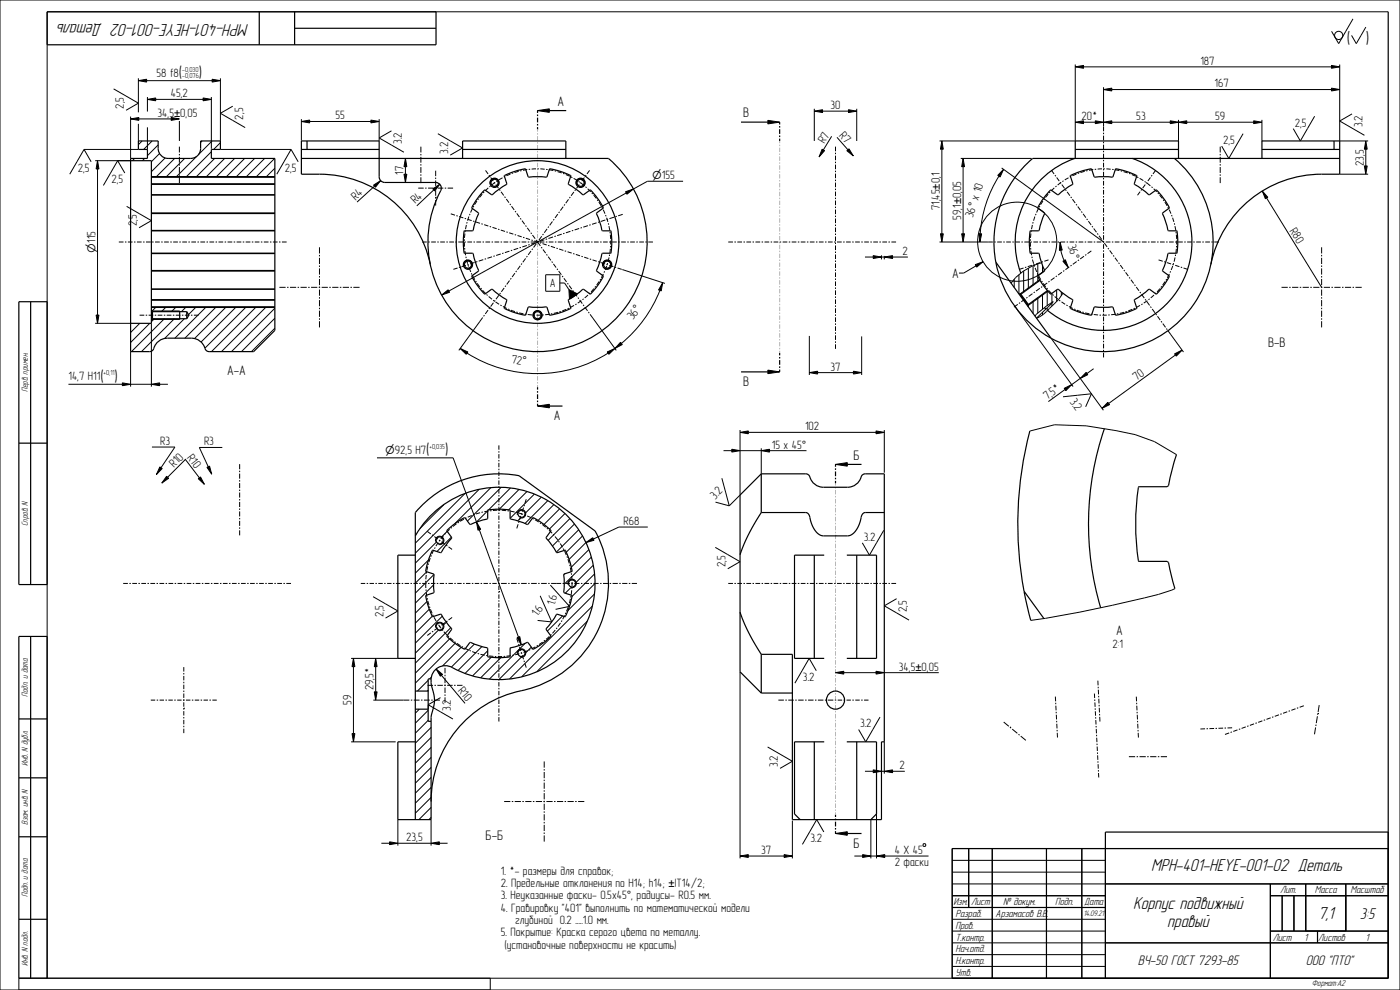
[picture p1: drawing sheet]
<svg xmlns="http://www.w3.org/2000/svg" width="594mm" height="420mm" viewBox="0 0 594 420" stroke-linecap="round" stroke-linejoin="round" font-family="sans-serif">
<defs><g id="words">
<g font-size="7.6">
<text x="105.5" y="10.1" transform="rotate(-180 105.5 10.1)">MPH-401-HEYE-001-02 Деталь</text>
<text x="488.5" y="369.4">MPH-401-HEYE-001-02 Деталь</text>
<text x="480.8" y="385.6">Корпус подвижный</text>
<text x="495.2" y="393.3">правый</text>
<text x="559.3" y="390.1">7,1</text>
</g>
<g font-size="7.5">
<text x="571.4" y="18.7">(</text>
<text x="579.5" y="18.7">)</text>
</g>
<g font-size="7.2">
<text x="75.9" y="33.2">(</text>
<text x="84.4" y="33.2">)</text>
<text x="42.6" y="162">( )</text>
<text x="180.9" y="193.2">(</text>
<text x="188.9" y="193.2">)</text>
</g>
<text font-size="6.8" x="577" y="389.8">3:5</text>
<g font-size="6.1">
<text x="482.7" y="409.6">ВЧ-50 ГОСТ 7293-85</text>
<text x="554" y="409.6">ООО &quot;ПТО&quot;</text>
</g>
<g font-size="5.9">
<text x="236.5" y="44.9">А</text>
<text x="315.3" y="49.8">В</text>
<text x="404" y="117.9">A</text>
<text x="538.1" y="147.1">В-В</text>
<text x="96.3" y="159.3">А-А</text>
<text x="315.3" y="163.8">В</text>
<text x="234.9" y="178.3">А</text>
<text x="362.1" y="195">Б</text>
<text x="473.6" y="269.5">A</text>
<text x="206.1" y="356.2">Б-Б</text>
<text x="362.1" y="359.6">Б</text>
</g>
<g font-size="5.1">
<text x="509.3" y="27.5">187</text>
<text x="66.4" y="32.5">58 f8</text>
<text x="72.5" y="41.3">45,2</text>
<text x="515.3" y="37.1">167</text>
<text x="52.6" y="46.1" transform="rotate(-90 52.6 46.1)">2,5</text>
<text x="352.4" y="46.3">30</text>
<text x="66.9" y="49.6">34,5±0,05</text>
<text x="103.1" y="50.7" transform="rotate(-90 103.1 50.7)">2,5</text>
<text x="142.4" y="50.7">55</text>
<text x="458.8" y="51">20*</text>
<text x="482.1" y="51">53</text>
<text x="515.6" y="51">59</text>
<text x="549.3" y="53.7">2,5</text>
<text x="578" y="54" transform="rotate(-90 578 54)">3.2</text>
<text x="355.8" y="57.7" transform="rotate(49 355.8 57.7)">R7</text>
<text x="170.5" y="61.2" transform="rotate(-90 170.5 61.2)">3.2</text>
<text x="190.1" y="65.2" transform="rotate(-90 190.1 65.2)">3.2</text>
<text x="349.8" y="61.2" transform="rotate(-59 349.8 61.2)">R7</text>
<text x="519" y="61.1">2,5</text>
<text x="578.6" y="70.4" transform="rotate(-90 578.6 70.4)">23,5</text>
<text x="33" y="73">2,5</text>
<text x="47.3" y="77.8">2,5</text>
<text x="120.9" y="73">2,5</text>
<text x="171.1" y="74.2" transform="rotate(-90 171.1 74.2)">17</text>
<text x="150.9" y="85.1" transform="rotate(-42 150.9 85.1)">R4</text>
<text x="176.2" y="86.7" transform="rotate(-43 176.2 86.7)">R4</text>
<text x="398.7" y="89.2" transform="rotate(-90 398.7 89.2)">71,45±0,1</text>
<text x="58.1" y="96" transform="rotate(-90 58.1 96)">2,5</text>
<text x="407.8" y="93.1" transform="rotate(-90 407.8 93.1)">59,1±0,05</text>
<text x="412.7" y="92.5" transform="rotate(-72 412.7 92.5)">36° х 10</text>
<text x="547" y="97.9" transform="rotate(58 547 97.9)">R80</text>
<text x="453" y="104.4" transform="rotate(72 453 104.4)">36°</text>
<text x="382.9" y="108.2">2</text>
<text x="233.3" y="121.8">A</text>
<text x="268.6" y="135.9" transform="rotate(-54 268.6 135.9)">36°</text>
<text x="216.8" y="153.9" transform="rotate(9 216.8 153.9)">72°</text>
<text x="29.1" y="161.3">14,7 H11</text>
<text x="352.4" y="157.2">37</text>
<text x="482.2" y="161.5" transform="rotate(-36 482.2 161.5)">70</text>
<text x="446.7" y="167.9" transform="rotate(-36 446.7 167.9)">5*</text>
<text x="444.3" y="169.7" transform="rotate(-36 444.3 169.7)">7,</text>
<text x="453.8" y="170.6" transform="rotate(54 453.8 170.6)">3.</text>
<text x="455.3" y="172.7" transform="rotate(54 455.3 172.7)">2</text>
<text x="341.6" y="182.6">102</text>
<text x="68" y="188.8">R3</text>
<text x="86.6" y="189">R3</text>
<text x="327.5" y="190.3">15 х 45°</text>
<text x="79.2" y="194.2" transform="rotate(53 79.2 194.2)">R10</text>
<text x="73.9" y="198.5" transform="rotate(-45 73.9 198.5)">R10</text>
<text x="303.4" y="211.9" transform="rotate(-45 303.4 211.9)">3.</text>
<text x="305.3" y="210.1" transform="rotate(-45 305.3 210.1)">2</text>
<text x="264.6" y="222.7">R68</text>
<text x="366.5" y="229.4">3.2</text>
<text x="307.9" y="240.7" transform="rotate(-90 307.9 240.7)">2,5</text>
<text x="235.2" y="257.2" transform="rotate(-72 235.2 257.2)">1.</text>
<text x="235.9" y="255.1" transform="rotate(-72 235.9 255.1)">6</text>
<text x="162.7" y="261.6" transform="rotate(-90 162.7 261.6)">2,5</text>
<text x="228" y="261.8" transform="rotate(-54 228 261.8)">1.</text>
<text x="229.3" y="260.1" transform="rotate(-54 229.3 260.1)">6</text>
<text x="384.8" y="259.6" transform="rotate(-90 384.8 259.6)">2,5</text>
<text x="472" y="274.9">2:1</text>
<text x="381.4" y="284.5">34,5±0,05</text>
<text x="158.5" y="292.9" transform="rotate(-90 158.5 292.9)">29,5*</text>
<text x="194.1" y="293.2" transform="rotate(50 194.1 293.2)">R10</text>
<text x="340.7" y="288.9">3.2</text>
<text x="149.1" y="299.1" transform="rotate(-90 149.1 299.1)">59</text>
<text x="191.3" y="301.6" transform="rotate(-90 191.3 301.6)">3.2</text>
<text x="364.9" y="308.6">3.2</text>
<text x="330.1" y="325.3" transform="rotate(-90 330.1 325.3)">3.2</text>
<text x="381.6" y="326.3">2</text>
<text x="172.4" y="356.9">23,5</text>
<text x="343.9" y="357.3">3.2</text>
<text x="323" y="362.3">37</text>
<text x="379.6" y="362.3">4 X 45</text>
<text x="212.5" y="371">1. *- размеры для справок;</text>
<text x="379.6" y="367.5">2 фаски</text>
<text x="212.5" y="376.3">2. Предельные отклонения по H14; h14; ±IT14/2;</text>
<text x="212.5" y="381.5">3. Неуказанные фаски- 0.5х45°, радиусы- R0.5 мм.</text>
<text x="212.5" y="386.8">4. Гравировку &quot;401&quot; выполнить по математической модели</text>
<text x="218.5" y="392">глубиной 0.2 .....1.0 мм.</text>
<text x="212.5" y="397.3">5. Покрытие: Краска серого цвета по металлу.</text>
<text x="214" y="402.5">(установочные поверхности не красить)</text>
</g>
<g font-size="4.8">
<text x="276.7" y="76">⌀155</text>
<text x="40.5" y="107.2" transform="rotate(-90 40.5 107.2)">⌀115</text>
<text x="163.4" y="192.5">⌀92,5 H7</text>
</g>
<g font-size="4.5">
<text x="543.1" y="379.1">Лит.</text>
<text x="557.9" y="379.1">Масса</text>
<text x="573" y="379.1">Масштаб</text>
<text x="404.5" y="384.1">Изм.</text>
<text x="405.4" y="389.1">Pазраб.</text>
<text x="412" y="384.1">Лист</text>
<text x="422.4" y="389.1">Арзамасов В.В.</text>
<text x="425.7" y="384.1">№ докум.</text>
<text x="447.7" y="384.1">Подп.</text>
<text x="460" y="384.1">Дата</text>
<text x="405.4" y="394.1">Пров.</text>
<text x="405.4" y="399.1">Т.контр.</text>
<text x="540" y="399.1">Лист</text>
<text x="553.4" y="399.1">1</text>
<text x="559.3" y="399.1">Листов</text>
<text x="579.4" y="399.1">1</text>
<text x="405.4" y="404.1">Нач.отд.</text>
<text x="405.4" y="409.1">Н.контр.</text>
<text x="405.4" y="414.1">Утв.</text>
</g>
<g font-size="3.8">
<text x="11.8" y="166.3" transform="rotate(-90 11.8 166.3)">Перв. примен.</text>
<text x="11.8" y="223.1" transform="rotate(-90 11.8 223.1)">Справ. N</text>
<text x="11.8" y="295.6" transform="rotate(-90 11.8 295.6)">Подп. и дата</text>
<text x="11.8" y="324.9" transform="rotate(-90 11.8 324.9)">Инв. N дубл.</text>
<text x="11.8" y="350" transform="rotate(-90 11.8 350)">Взам. инв. N</text>
<text x="11.8" y="380.6" transform="rotate(-90 11.8 380.6)">Подп. и дата</text>
<text x="11.8" y="409.9" transform="rotate(-90 11.8 409.9)">Инв. N подл.</text>
<text x="556.6" y="418.4">Формат:А2</text>
</g>
<text font-size="3.5" x="459.6" y="388.7">14.09.21</text>
<g font-size="3.1">
<text x="77.3" y="30.4">-0,030</text>
<text x="77.3" y="33.2">-0,076</text>
<text x="44" y="159.2">+0,11</text>
<text x="182.3" y="190.4">+0,035</text>
</g>
</g></defs>
<g fill="#000">
<path d="M58.7 34.2l3.5-.6v1.2zM90 33.6l3.5 .6-3.5 .6zM456.2 28.4l3.5-.6v1.2zM468.2 38l3.5-.6v1.2zM564.9 37.4l3.5 .6-3.5 .6zM564.9 27.8l3.5 .6-3.5 .6zM55.4 50.5l3.5-.6v1.2zM62.6 42.2l3.5-.6v1.2zM72.6 49.9l3.5 .6-3.5 .6zM86.2 41.6l3.5 .6-3.5 .6zM127.9 51.5l3.5-.6v1.2zM157.4 50.9l3.5 .6-3.5 .6z"/>
<path d="M228.1 46.9l5-.7v1.5zM325.8 51.1l5 .7-5 .8zM345.5 47.1l3.5-.6v1.2zM360 46.5l3.5 .6-3.5 .6zM399.6 59.8l.6 3.5h-1.2zM456.2 51.9l3.5-.6v1.2zM468.2 51.9l3.5-.6v1.2zM464.7 51.3l3.5 .6-3.5 .6zM500 51.9l3.5-.6v1.2zM496.5 51.3l3.5 .6-3.5 .6zM531.9 51.3l3.5 .6-3.5 .6zM579.5 59.8l.6 3.5h-1.2z"/>
<path d="M41.4 68.2l.6 3.5h-1.2zM158.5 78.5l3-1.9-2.2 2.8zM172 67.2l.6 3.5h-1.2zM171.4 73.9h1.2l-.6 3.5zM183.6 80.1l3-1.9-2.1 2.8zM348.8 63.3l1 .6-2.3 2.7zM359.3 63.9l.9-.8 1.9 3.1zM408.6 67.2l.6 3.5h-1.2zM425.8 71.8l-1.5 3.3-1-.7zM578.9 70.4h1.2l-.6 3.5zM265.4 81.3l3.4-1.1-2.8 2.2zM535.6 81l2.3 2.7-1 .6z"/>
<path d="M281.2 119.9l-.7 3.5-1.1-.4zM370.5 108.5l3.5 .6-3.5 .6zM375.2 109.1l3.5-.6v1.2zM399 99.2h1.2l-.6 3.5zM408 99.2h1.2l-.6 3.5zM415.3 99.2h1.2l-.7 3.5zM413.8 112.3l3.3-1.3-2.7 2.3zM449.8 102.7l.9 3.4-1.2 .1zM451 110.8l1-.6 1.3 3.3zM40.8 133.7h1.2l-.6 3.5zM187.4 125.2l2.7-2.3 .6 1.1zM241.4 122.9l3.6 1.8-3.4 2.2z"/>
<path d="M195.3 147.8l3.2 1.5-.7 1zM263.3 145.2l.7 1-3.1 1.6zM257.7 149.3l3.2-1.5-2.6 2.5zM325.8 157l5 .8-5 .7zM343.4 158.1l3.5-.6v1.2zM362.1 157.5l3.5 .6-3.5 .6zM498.4 150.1l3.1-1.6-2.4 2.6zM51.9 162.4l3.5 .6-3.5 .6zM64.2 163l3.5-.6v1.2zM228.1 172.3l5-.8v1.5zM451.5 164.8l3.2-1.6-2.5 2.5zM460.8 158l.7 1-3.2 1.5z"/>
<path d="M470 170.7l.8 1-3.2 1.5zM314 183.4l3.5-.6v1.2zM310.5 190.6l3.5 .6-3.5 .6zM323 191.2l3.5-.6v1.2zM354.5 197l5-.7v1.5zM371.7 182.8l3.5 .6-3.5 .6zM67.8 198.1l1 .7-2.4 2.5zM70.7 202.1l.8 .8-2.9 2.1zM84.1 203.1l1-.8 1.6 3.2zM87.8 198.3l1.1-.5 .9 3.4zM202.2 221.4l1.7 3.1-1.1 .4zM248.6 230.2l2.9-2.1 .5 1.1z"/>
<path d="M150 279.3l.6 3.5h-1.2zM159.4 279.3l.6 3.5h-1.2zM219.4 270.5l1.1-.4 .7 3.5zM158.8 293.5h1.2l-.6 3.5zM185 283.8l2.8 2.3-1 .8zM354.5 285.4l3.5-.6v1.2zM371.7 284.8l3.5 .6-3.5 .6zM149.4 311.2h1.2l-.6 3.5zM370.5 326.6l3.5 .6-3.5 .6zM375.2 327.2l3.5-.6v1.2zM165.3 357.1l3.5 .6-3.5 .6zM182.9 357.7l3.5-.6v1.2z"/>
<path d="M354.5 353.6l5-.7v1.5zM314 363.2l3.5-.6v1.2zM332.7 362.6l3.5 .6-3.5 .6zM366 362.6l3.5 .6-3.5 .6zM371.9 363.2l3.5-.6v1.2z"/>
</g>
<g fill="none" stroke="#000" stroke-width=".42">
<path d="M0 0h594v420h-594zM574 8l-6 10.5-3-5.2M579.5 11.5l-4 7-2.1-3.5M589 5h-569v410M48.2 37.7l10.5 6.1-5.2 3M58.7 34.2l3.5-.6v1.2zM58.7 33.2v14.4M62.2 34.2h27.8M90 33.6l3.5 .6-3.5 .6zM93.5 33.2v26.6M456.2 28.4l3.5-.6v1.2zM456.2 27.4v32.4h-57.6"/>
<path d="M459.7 28.4h105.2M468.2 38l3.5-.6v1.2zM468.2 37v18.7M471.7 38h93.2M564.9 37.4l3.5 .6-3.5 .6zM564.9 27.8l3.5 .6-3.5 .6zM568.4 27.4v32.4h12.1M55.4 50.5l3.5-.6v1.2zM55.4 49.5v17.7M58.7 52.5v7.3M58.9 50.5h13.7M60.3 59.8l-1.6 1.6"/>
<path d="M62.6 42.2l3.5-.6v1.2zM62.6 41.2v6.1M62.6 54v9.4M64.5 59.8l-3.6 3.6M66.1 42.2h20.1M72.6 49.9l3.5 .6-3.5 .6zM76.1 51.3v8.5M85.8 59.8l-.7 .6M86.2 41.6l3.5 .6-3.5 .6zM89.7 41.2v21.9M90 59.8l-5.8 5.8M98.7 45.1l-5.2 3 10.5 6"/>
<path d="M127.9 51.5l3.5-.6v1.2zM127.9 50.5v9.2M131.4 51.5h26M157.4 50.9l3.5 .6-3.5 .6zM160.9 50.5v9.3M166.1 55.5l-5.2 3 10.5 6.1M185.8 56.7l10.5 6.1-5.3 3M228.1 46.9l5-.7v1.5zM325.8 51.1l5 .7-5 .8zM345.5 47.1l3.5-.6v1.2zM345.5 46.1v13.7M349 47.1h11"/>
<path d="M352.9 57.8l-3.6 5.8M355.1 58.3l4.7 5.2M360 46.5l3.5 .6-3.5 .6zM363.5 46.1v13.7M399.6 59.8l.6 3.5h-1.2zM456.2 51.9l3.5-.6v1.2zM459.7 51.9h5M464.7 51.3l3.5 .6-3.5 .6zM468.2 51.9l3.5-.6v1.2zM468.2 56.3v.6M468.2 57.5v2M471.7 51.9h24.8"/>
<path d="M496.5 51.3l3.5 .6-3.5 .6zM500 51.9l3.5-.6v1.2zM500 50.9v8.9M503.5 51.9h28.4M527.4 56.7l-6 10.5-3.1-5.2M531.9 51.3l3.5 .6-3.5 .6zM535.4 50.9v8.9M557.8 49.3l-6.1 10.5-3-5.2M573.6 48.3l-5.2 3 10.5 6.1M579.5 59.8l.6 3.5h-1.2zM35.7 63.4l-6.1 10.5M35.7 63.4l3 5.2"/>
<path d="M35.7 63.4h23M40.4 68.2h15M41.4 68.2l.6 3.5h-1.2zM41.4 71.7v62M52.9 73.4l-3-5.2-6 10.5M57.1 67.2l-.9 1M61.4 67.2l-1 1M67.1 61.5l-4.5 4.5M67.7 65.1l-3.5 3.5M70.1 67l-5.9 5.8M74.1 67.2l-7.7 7.7M76.1 62.2v2.5"/>
<path d="M76.1 65.3v.6M76.1 66.5v2.5M76.1 69.6v.7M76.1 70.9v2.4M76.1 74v.6M76.1 75.2v2.5M78.3 67.2l-7.7 7.7M83.5 66.3l-8.6 8.6M89.7 64.4l-10.6 10.5M91.1 67.2l-7.7 7.7M93.5 60.5l-2.9 2.9M93.6 63.4h29.9"/>
<path d="M95.3 67.2l-7.7 7.7M99.6 67.2l-7.8 7.7M103.8 67.2l-7.7 7.7M108 67.2l-7.7 7.7M112.3 67.2l-7.7 7.7M116.5 67.2l-7.7 7.7M116.6 71.4l-3.5 3.5M123.5 63.4l-6.1 10.5M123.5 63.4l3 5.2M158.5 78.5l3-1.9-2.2 2.8zM158.9 79l-7.4 6.7M171.4 73.9h1.2l-.6 3.5z"/>
<path d="M172 67.2l.6 3.5h-1.2zM172 70.7v3.2M177.4 79.8h2.4M178.6 62.2v2.5M178.6 65.3v.6M178.6 66.5v2.5M178.6 69.6v.7M178.6 70.9v2.4M178.6 74v.6M178.6 75.2v2.5M180.4 79.8h.6M181.6 79.8h2.3"/>
<path d="M184.5 79.8h.7M184.8 72.4v2.3M184.8 75.3v.7M184.8 76.6v2.3M184.8 79.5v.6M185.8 79.8h2.3M188.7 79.8h.6M189.9 79.8h2.3M206 72.3l1.1 1.5M207.5 74.3l.3 .5M207.8 74.8h.1M208.1 78a1.8 1.8 0 0 1 1.6-2.2 1.8 1.8 0 0 1 1.9 1.9 1.8 1.8 0 0 1-2.2 1.6"/>
<path d="M208.2 75.3l1.1 1.5M209.6 77.3l.4 .5M210.4 78.3l1.1 1.6M244.6 78a1.8 1.8 0 0 1 1.6-2.2 1.8 1.8 0 0 1 1.9 1.9 1.8 1.8 0 0 1-2.2 1.6M245.8 78.3l-1.2 1.6M246.5 77.3l-.4 .5M248 75.3l-1.1 1.5M248.3 74.8h.1M248.7 74.3l-.4 .5M250.1 72.3l-1 1.5M289.8 76.9h-15.1l-5.9 3.3M348.8 63.3l1 .6-2.3 2.7z"/>
<path d="M354.5 62.2v2M354.5 64.8v.6M354.5 66v2M354.5 68.6v.6M354.5 69.8v2M354.5 72.4v.6M354.5 73.6v2M354.5 76.2v.6M354.5 77.5v1.9M359.3 63.9l.9-.8 1.9 3.1zM399.6 63.3v35.9M407.6 67.2h30.1"/>
<path d="M408.6 67.2l.6 3.5h-1.2zM408.6 70.7v28.5M423.8 74.7a52.4 52.4 0 0 0-7.9 24.5M425 71.3l43 31.2M425.8 71.8l-1.5 3.3-1-.7zM446.1 72.3l1.1 1.5M447.6 74.3l.4 .5M448.3 75.3l1.1 1.5M449.8 77.3l.4 .5M450.5 78.3l1.2 1.6M468.2 60.1v.7M468.2 61.4v2"/>
<path d="M468.2 64v.6M468.2 65.2v2M468.2 67.8v.6M468.2 69.1v1.9M468.2 71.7v.6M468.2 72.9v2M468.2 75.5v.6M468.2 76.7v2M468.2 79.3v.7M485.9 78.3l-1.1 1.5M486.7 77.3l-.4 .5M488.1 75.3l-1.1 1.5"/>
<path d="M488.8 74.3l-.3 .5M490.3 72.3l-1.1 1.5M517.7 62.2v2.5M517.7 65.3v.6M517.7 66.5v2.5M517.7 69.6v.7M517.7 70.9v2.4M517.7 74v.6M517.7 75.2v2.5M568.4 73.9h12.1M578.9 70.4h1.2l-.6 3.5zM579.5 63.3v7.1"/>
<path d="M53.7 87.5l10.5 6.1-5.2 3M183.6 80.1l3-1.9-2.1 2.8zM184 80.6l-7.2 6.7M184.8 83.7h.1M184.8 80.7v2.3M184.8 83.7v.6M184.8 84.9v2.3M191.3 90.7l1.7 .6M193.6 91.5l.6 .2M194.2 91.7h.1M194.8 91.9l1.8 .5M197.2 92.6l.6 .2"/>
<path d="M198.3 93l1.8 .6M200.7 93.8l.6 .2M201.9 94.2l1.8 .5M204.2 94.9l.6 .2M205.4 95.3l1.8 .6M207.8 96.1l.6 .2M209 96.5l1.7 .5M211.3 97.2l.6 .2M211.9 80.4l.3 .5M212.5 97.6l1.8 .6M212.6 81.4l1.1 1.5M214.1 83.4l.3 .5"/>
<path d="M214.8 84.4l1.1 1.6M214.9 98.4l.5 .2M216 98.8l1.8 .5M216.3 86.5l.4 .5M217 87.5l1.2 1.5M218.4 99.5l.6 .2M218.5 89.5l.4 .5M219.3 90.5l1.1 1.6M219.6 99.9l1.7 .6M220.8 92.6l.3 .5M221.5 93.6l1.1 1.6M223 95.7l.3 .5"/>
<path d="M223.7 96.7l1.1 1.5M225.2 98.7l.4 .5M225.9 99.7l1.2 1.6M230.6 99.2l-.4 .5M232.1 97.1l-1.2 1.6M232.8 96.1l-.3 .5M234.4 94l-1.2 1.6M235.1 93l-.3 .5M236.7 90.8l-1.2 1.7M237.4 89.8l-.4 .5M238.3 99.3l-1.9 .7M238.9 87.7l-1.1 1.6"/>
<path d="M239.5 99l-.6 .1M239.7 86.7l-.4 .5M241.2 84.6l-1.2 1.6M242 83.6l-.4 .5M242 98.1l-1.9 .7M243.2 97.8l-.6 .1M243.5 81.4l-1.2 1.7M244.2 80.4l-.3 .5M245.7 96.9l-1.9 .7M246.9 96.6l-.6 .1M249.4 95.7l-1.9 .7M250.6 95.4l-.6 .1"/>
<path d="M253.1 94.5l-1.9 .7M254.3 94.1l-.6 .2M256.8 93.3l-1.9 .7M258 92.9l-.6 .2M260.5 92.1l-1.9 .7M261.1 91.9h.1M261.7 91.7l-.6 .2M264.2 90.9l-1.9 .7M265.4 81.3l3.4-1.1-2.8 2.2zM265.7 81.9l-75.3 41.6M354.5 80v.7M354.5 81.3v1.9"/>
<path d="M354.5 83.8v.7M354.5 85.1v1.9M354.5 87.7v.6M354.5 88.9v1.9M354.5 91.5v.6M354.5 92.7v2M354.5 95.3v.6M354.5 96.5v2M354.5 99.1v.6M399 99.2h1.2l-.6 3.5zM408 99.2h1.2l-.6 3.5zM415.3 99.2h1.2l-.7 3.5z"/>
<path d="M452 80.4l.4 .5M452.8 81.4l1.1 1.6M454.3 83.5l.4 .5M455 84.5l1.2 1.6M456.6 86.6l.3 .5M457.3 87.6l1.1 1.6M458.8 89.7l.4 .5M459.5 90.7l1.2 1.6M461.1 92.8l.3 .5M461.8 93.8l1.2 1.6M463.3 95.9l.4 .5M464 96.9l1.2 1.6"/>
<path d="M465.6 99l.3 .5M468.2 80.6v2M468.2 83.2v.6M468.2 84.4v2M468.2 87v.6M468.2 88.2v2M468.2 90.8v.7M468.2 92.1v2M468.2 94.7v.6M468.2 95.9v2M468.2 98.5v.6M468.2 99.8v1.9"/>
<path d="M483.7 81.3l-1.1 1.5M484.5 80.3l-.4 .5M535.6 81l2.3 2.7-1 .6zM537.4 84l23.3 37.9M50.4 102.7h2M53 102.7h.6M54.3 102.7h1.9M56.9 102.7h.6M58.1 102.7h2M60.7 102.7h.6M61.9 102.7h2M64.6 102.7h.6"/>
<path d="M65.8 102.7h2M68.4 102.7h.6M69.6 102.7h2M72.2 102.7h.7M73.5 102.7h2M76.1 102.7h.6M77.3 102.7h2M79.9 102.7h.7M81.2 102.7h2M83.8 102.7h.6M85 102.7h2M87.6 102.7h.6"/>
<path d="M88.9 102.7h2M91.5 102.7h.6M92.7 102.7h2M95.3 102.7h.6M96.6 102.7h1.9M99.2 102.7h.6M100.4 102.7h2M103 102.7h.6M104.2 102.7h2M106.9 102.7h.6M108.1 102.7h2M110.7 102.7h.6"/>
<path d="M111.9 102.7h2M114.5 102.7h.7M115.8 102.7h2M118.4 102.7h.6M119.6 102.7h2M135.5 104.9v2.6M135.5 108.1v.7M135.5 109.4v2.6M135.5 112.6v.6M135.5 113.9v2.6M135.5 117.1v.6M135.5 118.3v2.7"/>
<path d="M179.1 102.7h2M181.7 102.7h.6M182.9 102.7h2M185.5 102.7h.7M186.8 102.7h2M189.4 102.7h.6M190.6 102.7h2M193.2 102.7h.6M194.1 113.7l-1.7 .6M194.5 102.7h1.9M195.3 113.3h.1M195.3 113.3l-.6 .2"/>
<path d="M196.8 112.7a1.8 1.8 0 0 1 1.6-2.2 1.8 1.8 0 0 1 1.9 1.9 1.8 1.8 0 0 1-2.2 1.6M197.1 102.7h.6M197.7 112.6l-1.8 .5M198.3 102.7h2M198.8 112.2l-.6 .2M200.9 102.7h.6M201.4 111.4l-2 .6M201.9 111.2h.1M202.1 102.7h2M202.5 111l-.6 .2M204.7 102.7h.7M205.1 110.2l-2 .6"/>
<path d="M206 102.7h2M206.2 109.8l-.6 .2M208.6 102.7h.6M208.8 108.9l-2 .7M209.8 102.7h2M209.9 108.6l-.6 .2M212.4 102.7h.6M212.5 107.7l-2 .7M213.6 107.4l-.6 .2M213.6 102.7h2M216.1 106.5l-1.9 .7M216.2 119l-1.2 1.7"/>
<path d="M216.2 102.7h.7M216.9 118l-.4 .5M217.3 106.2l-.6 .2M217.5 102.7h2M218.5 115.9l-1.2 1.6M219.2 114.9l-.4 .5M219.8 105.3l-1.9 .7M220.1 102.7h.6M220.7 112.8l-1.1 1.6M221 105l-.6 .2M221.3 102.7h2M221.5 111.8l-.4 .5"/>
<path d="M221.9 100.7l.6 .2M223 109.6l-1.2 1.7M223.1 101.1l1.8 .5M223.5 104.1l-1.9 .7M223.7 108.6l-.3 .5M223.9 102.7h.6M224.7 103.8l-.6 .2M225.2 102.7h1.9M225.3 106.5l-1.2 1.6M225.5 101.8l.6 .2M226 105.5l-.3 .5M226.6 102.2l1.8 .6"/>
<path d="M227.2 102.9l-1.9 .7M227.4 101.8l.4 .5M227.6 103.4l-1.2 1.6M227.8 102.7h.6M228.1 102.8l1.2 1.5M228.3 102.4l-.4 .5M228.4 102.6l-.6 .2M229 102.7h2M229 103l.6 .2M229.6 104.8l.4 .5M229.8 100.2l-1.1 1.7M230.2 103.4l1.8 .5"/>
<path d="M230.4 105.8l1.1 1.6M230.9 101.7l-1.9 .7M231.5 116.6h6v7h-6zM231.6 102.7h.6M231.9 107.9l.3 .5M232.1 101.4l-.6 .1M232.5 104.1l.6 .2M232.6 108.9l1.1 1.5M232.8 102.7h2M233.7 104.5l1.8 .6M234.1 110.9l.3 .5M234.6 100.5l-1.9 .7"/>
<path d="M234.8 111.9l1.1 1.6M235.4 102.7h.7M235.8 100.2l-.6 .1M236.1 105.3l.6 .2M236.3 114l.4 .5M236.7 102.7h2M237 115l1.2 1.6M237.3 105.7l1.7 .5M238.5 117.1l.4 .5M239.3 118.1l1.1 1.5M239.3 102.7h.6M239.6 106.4l.6 .2"/>
<path d="M240.5 102.7h2M240.8 106.8l1.8 .6M243.1 102.7h.6M243.2 107.6l.5 .2M244.3 108l1.8 .5M244.4 102.7h1.9M246.7 108.7l.6 .2M247 102.7h.6M247.9 109.1l1.7 .6M248.2 102.7h2M250.2 109.9l.6 .2M250.8 102.7h.6"/>
<path d="M251.4 110.3l1.8 .5M252 102.7h2M253.8 111l.6 .2M254.4 111.2h.1M254.6 102.7h.6M254.9 111.4l1.8 .6M255.9 112.7a1.8 1.8 0 0 1 1.5-2.2 1.8 1.8 0 0 1 2 1.9 1.8 1.8 0 0 1-2.3 1.6M255.9 102.7h2M257.3 112.2l.6 .2M258.5 102.7h.6M258.5 112.6l1.8 .5M259.7 102.7h2"/>
<path d="M260.8 113.3l.6 .2M262 113.7l1.8 .6M262.3 102.7h.6M263.5 102.7h2M264 114.4l18.1 5.8M266.1 102.7h.7M267.4 102.7h2M270 102.7h.6M271.2 102.7h2M273.8 102.7h.6M275.1 102.7h1.9M281.2 119.9l-.7 3.5-1.1-.4z"/>
<path d="M309 102.7h2M311.6 102.7h.6M312.8 102.7h2M315.4 102.7h.7M316.7 102.7h2M319.3 102.7h.6M320.5 102.7h2M323.1 102.7h.7M324.4 102.7h2M327 102.7h.6M328.2 102.7h2M330.8 102.7h.6"/>
<path d="M332.1 102.7h2M334.7 102.7h.6M335.9 102.7h2M338.5 102.7h.6M339.8 102.7h1.9M342.4 102.7h.6M343.6 102.7h2M346.2 102.7h.6M347.4 102.7h2M350.1 102.7h.6M351.3 102.7h2M353.9 102.7h.6"/>
<path d="M354.5 100.3v2M354.5 102.9v.6M354.5 104.1v2M354.5 106.7v.6M354.5 107.9v2M354.5 110.5v.6M354.5 111.8v1.9M354.5 114.3v.7M354.5 115.6v1.9M354.5 118.1v.7M354.5 119.4v1.9M355.1 102.7h2"/>
<path d="M357.7 102.7h.7M359 102.7h2M361.6 102.7h.6M362.8 102.7h2M365.4 102.7h.7M366.7 102.7h2M367 109.1h3.5M369.3 102.7h.6M370.5 108.5l3.5 .6-3.5 .6zM370.5 102.7h2M373.1 102.7h.6M374 109.1h1.2"/>
<path d="M374 108.3v1.8M374.4 102.7h1.9M375.2 109.1l3.5-.6v1.2zM375.2 108.6v1.5M377 102.7h.6M378.2 102.7h2M378.7 109.1h6.5M398.6 102.7h22.6M413.8 112.3l3.3-1.3-2.7 2.3zM414.1 112.8l-5.2 3.1h-2M421.9 102.7h.6M423.1 102.7h2"/>
<path d="M425.7 102.7h.6M426.9 102.7h2M429.5 102.7h.6M430.3 118.5v3.5M430.8 102.7h1.9M432.3 116.6v8.1M433.4 102.7h.6M434.3 113.7l-1.8 .6M434.3 115v9M434.6 102.7h2M435.5 113.3l-.6 .2M436.3 113.8v8.7"/>
<path d="M437.2 102.7h.6M437.8 112.6l-1.8 .5M438.3 112.7v8.4M438.4 102.7h2M439 112.2l-.6 .2M440.3 111.9v5.2M440.3 117.3v2.3M441 102.7h.7M441.1 118.7l-8.4 6.1M441.3 111.4l-1.7 .6M441.9 111.5a22.8 22.8 0 0 0-12.9 8.6M441.9 111.2h.1"/>
<path d="M442.3 102.7h2M442.3 112.6v3M442.5 111l-.6 .2M444.9 110.3l-1.8 .5M444.9 102.7h.6M445.3 119.3l-.5 .4M446.1 102.7h2M447.4 117.8l-1.6 1.2M448.4 117l-.5 .4M448.7 102.7h.6M449.8 102.7l.9 3.4-1.2 .1zM450 102.7h1.9"/>
<path d="M450.1 106.2l1.4 4.3M450.6 115.5l-1.7 1.2M451 110.8l1-.6 1.3 3.3zM451.6 114.8l-.5 .3M452.6 102.7h.6M453.7 113.2l-1.6 1.2M453.8 102.7h2M454.7 112.5l-.5 .4M456.4 102.7h.6M456.8 111l-1.6 1.1M457.6 102.7h2M457.8 110.2l-.5 .4"/>
<path d="M459.9 108.7l-1.6 1.2M460.2 102.7h.7M460.9 108l-.5 .3M461.5 102.7h2M463 106.4l-1.6 1.2M464.1 102.7h.6M465.3 102.7h2M466.3 100l1.2 1.6M467.8 102.1l.4 .5M467.9 102.7h.6M468.2 102.4v.6M468.2 103.6v2"/>
<path d="M468.2 106.2v.6M468.2 107.4v2M468.2 110v.7M468.2 111.3v2M468.2 113.9v.6M468.2 115.1v2M468.2 117.7v.6M468.2 119v1.9M468.6 103.1l1.1 1.6M469.1 102.7h2M470.1 105.2l.3 .5M470.8 106.2l1.2 1.6"/>
<path d="M471.7 102.7h.7M472.3 108.3l.4 .5M473 102.7h2M473.1 109.3l1.1 1.6M474.6 111.4l.4 .5M475.3 112.4l1.2 1.6M475.6 102.7h.6M476.8 102.7h2M476.8 114.5l.4 .5M477.6 115.5l1.1 1.7M479.1 117.7l.4 .5M479.4 102.7h.6"/>
<path d="M479.8 118.7l1.2 1.6M480.7 102.7h1.9M483.3 102.7h.6M484.5 102.7h2M487.1 102.7h.6M488.3 102.7h2M490.9 102.7h.7M491.6 110.3l1.7 .5M492.2 102.7h2M493.9 111l.6 .2M494.5 111.2h.1M494.8 102.7h.6"/>
<path d="M495.1 111.4l1.8 .6M496 102.7h2M497.5 112.2l.5 .2M498.6 102.7h.6M498.6 112.6l1.8 .5M499.9 102.7h1.9M501 113.3l.6 .2M502.2 113.7l1.7 .6M502.5 102.7h.6M503.7 102.7h2M506.3 102.7h.6M507.5 102.7h2"/>
<path d="M510.1 102.7h.6M511.4 102.7h2M514 102.7h.6M515.2 102.7h2M560.7 104.9v2.6M560.7 108.1v.7M560.7 109.4v2.6M560.7 112.6v.6M560.7 113.9v2.6M560.7 117.1v.6M560.7 118.3v2.7M40.4 137.2h15"/>
<path d="M40.8 133.7h1.2l-.6 3.5zM59.2 133.7h2M59.3 137.2l-3.9 3.9M61.8 133.7h.7M63.1 133.7h2M63.5 137.2l-8.1 8.1M64.2 137.2v26.8M64.4 135.5h11.8M64.4 131.9h11.8M65.5 135.2l-1.3 1.3M65.7 133.7h.6M66 130.4l-1.5 1.6"/>
<path d="M66.9 133.7h2M69.5 133.7h.6M69.7 135.2l-13.9 14M70.3 130.4l-1.8 1.8M70.7 133.7h2M73.3 133.7h.7M74 135.2l-14 14M74.5 130.4l-1.8 1.8M74.6 133.7h2M77.2 133.7h.6M78.2 135.2l-8.4 8.4M78.4 133.7h2"/>
<path d="M78.8 130.4l-1.8 1.8M81 133.7h.6M82.3 133.7h1.9M83 130.4l-3 3.1M87.3 130.4l-13.1 13.1M91.5 130.4l-13 13.1M95.7 130.4l-13.2 13.2M100 130.4l-14.7 14.7M104.2 130.4l-17.3 17.3M108.5 130.4l-18.8 18.8M112.7 130.4l-18.7 18.8M116.6 130.8l-18.4 18.4"/>
<path d="M116.6 135l-14.2 14.2M116.6 139.2l-9.9 10M118.5 121.9h2.7M121.8 121.9h.6M123 121.9h2.7M126.3 121.9h.6M127.5 121.9h2.6M130.8 121.9h.6M132 121.9h2.6M135.2 121.9h.7M135.5 121.6v.6M135.5 122.8v2.7"/>
<path d="M135.5 126.1v.6M135.5 127.3v2.6M135.5 130.6v.6M135.5 131.8v2.6M135.5 135v.7M135.5 136.3v2.6M136.5 121.9h2.6M139.7 121.9h.6M141 121.9h2.6M144.2 121.9h.6M145.4 121.9h2.7M148.7 121.9h.6"/>
<path d="M149.9 121.9h2.6M187.4 125.2l2.7-2.3 .6 1.1zM204.8 134.7l-10.1 13.9M205.5 133.7l-.3 .5M207.1 131.6l-1.2 1.6M207.8 130.6l-.4 .5M209.4 128.4l-1.2 1.7M210.1 127.4l-.4 .5M211.6 125.3l-1.2 1.6M212.4 124.3l-.4 .5M213.9 122.2l-1.2 1.6M214.6 121.2l-.3 .5"/>
<path d="M226.3 134.2a1.8 1.8 0 0 1 1.6-2.3 1.8 1.8 0 0 1 2 2 1.8 1.8 0 0 1-2.3 1.6M237.5 120.1h2l1.9 2.8M240.8 120.1l.3 .5M241.4 122.9l3.6 1.8-3.4 2.2zM241.5 121.1l1.1 1.6M243 123.2l.3 .5M243.7 124.2l1.1 1.5M245.2 126.2l.4 .5M245.9 127.2l1.2 1.6M247.4 129.3l.4 .5M248.1 130.3l1.2 1.6M249.6 132.4l.4 .5"/>
<path d="M250.4 133.4l11.1 15.2M280 123.2a55.8 55.8 0 0 1-16.3 22.5M354.5 122v.6M354.5 123.2v1.9M354.5 125.8v.6M354.5 127v2M354.5 129.6v.6M354.5 130.8v2M354.5 133.4v.6M354.5 134.6v2M354.5 137.2v.6M354.5 138.4v2"/>
<path d="M430.6 130l24.7 34M431.8 129.1l-1.6 1.2M432.8 128.4l-.5 .4M434.9 126.9l-1.6 1.1M435.9 126.1l-.5 .4M436.3 129.2v1M438.1 124.6l-1.7 1.2M438.3 127.7v5.3M439.1 123.9l-.5 .3M440.3 126.3v6.5M440.3 134.5v.3M441.2 122.3l-1.6 1.2"/>
<path d="M442.2 121.6l-.5 .3M442.3 124.8v6.4M442.3 132.5v1.1M444.3 120l-1.6 1.2M444.3 123.4v6.2M444.3 130.6v1.2M444.6 123.5l-8.4 6.1M446.3 128.7l.6-.8-3 2-4.3 3.5-.4 .7M446.3 128.7l-1.9 1.9M446.3 124.5v3.8M446.3 128.7v1.2M448.3 123v4.9"/>
<path d="M450.3 123.8v1.6M450.9 124.4a19 19 0 0 1-5.7 6.5 12.9 12.9 0 0 1-5.4 4.1l4.6-4.4M468.2 121.6v.6M468.2 122.8v2M468.2 125.4v.6M468.2 126.6v2M468.2 129.2v.6M468.2 130.5v2M468.2 133.1v.6M468.2 134.3v2M468.2 136.9v.6M468.2 138.1v2"/>
<path d="M481.4 120.8l.3 .5M482.1 121.8l1.1 1.6M483.6 123.9l.4 .5M484.3 124.9l1.2 1.6M485.9 127l.3 .5M486.6 128l1.2 1.6M488.1 130.1l.4 .5M488.8 131.1l1.2 1.6M490.4 133.2l.3 .5M491.1 134.2l1.2 1.6M492.6 136.3l.4 .5M493.4 137.3l1.1 1.6"/>
<path d="M494.9 139.4l.4 .5M543.7 121.9h2.7M547 121.9h.6M548.2 121.9h2.7M551.5 121.9h.6M552.7 121.9h2.6M556 121.9h.6M557.2 121.9h2.6M560.4 121.9h.7M560.7 121.6v.6M560.7 122.8v2.7M560.7 126.1v.6"/>
<path d="M560.7 127.3v2.6M560.7 130.6v.6M560.7 131.8v2.6M560.7 135v.7M560.7 136.3v2.6M561.7 121.9h2.6M564.9 121.9h.6M566.2 121.9h2.6M569.4 121.9h.6M570.6 121.9h2.7M573.9 121.9h.6M575.1 121.9h2.6"/>
<path d="M55.4 149.2v14.8M195.3 147.8l3.2 1.5-.7 1zM198.2 149.8a55.8 55.8 0 0 0 59.8 0M257.7 149.3l3.2-1.5-2.6 2.5zM263.3 145.2l.7 1-3.1 1.6zM325.8 157l5 .8-5 .7zM343.4 158.1l3.5-.6v1.2zM343.4 142.5v16.6M346.9 158.1h15.2M354.5 141v.6M354.5 142.2v2M354.5 144.8v.6"/>
<path d="M354.5 146.1v1.9M362.1 157.5l3.5 .6-3.5 .6zM365.6 142.7v16.4M446 143.5l22.2 30.5M460.8 158l.7 1-3.2 1.5zM464 156.4l-2.8 2.1M468.2 140.7v.7M468.2 142v2M468.2 144.6v.6M468.2 145.8v2M468.2 148.4v.6M468.2 149.7v1.9"/>
<path d="M495.6 140.4l6.5 9M498.4 150.1l3.1-1.6-2.4 2.6zM498.7 150.6l-28.3 20.6M29.1 163h22.8M51.9 162.4l3.5 .6-3.5 .6zM55.4 163h8.8M64.2 163l3.5-.6v1.2zM67.7 163h3.5M228.1 172.3l5-.8v1.5zM451 168.3l12.1-1.2-2.5 5.5M451.5 164.8l3.2-1.6-2.5 2.5zM451.9 165.2l-7.1 5.2"/>
<path d="M458.3 160.5l-3.6 2.7M470 170.7l.8 1-3.2 1.5zM64.5 189.7h9.7l-5.9 8.7M67.8 198.1l1 .7-2.4 2.5zM78.5 194.7l6.1 8M78.8 194.8l-7.7 7.7M87.8 198.3l1.1-.5 .9 3.4zM94.3 189.8h-9.7l3.8 8.2M101.7 196.9v2.2M101.7 199.7v.6M159.9 194.2h32.4l9.9 27.3 4.7-4.8M211.7 188.9v1.9"/>
<path d="M211.7 191.4v.6M211.7 192.7v1.8M211.7 195.1v.7M211.7 196.4v1.8M211.7 198.9v.6M307 191.2h3.5M310.5 190.6l3.5 .6-3.5 .6zM314 183.4l3.5-.6v1.2zM314 182.4v27.6l-4.6 4.6M314 191.2h9M317.5 183.4h54.2M323 191.2l3.5-.6v1.2z"/>
<path d="M323 190.2v10.8M326.5 191.2h15.7M354.5 197l5-.7v1.5zM371.7 182.8l3.5 .6-3.5 .6zM375.2 182.4v18.2M437.1 182.8l10.3-2.6 13.5 .5 12.6 2 8.1 1.7 8.2 2.9 9.4 5.6M70.7 202.1l.8 .8-2.9 2.1zM84.1 203.1l1-.8 1.6 3.2zM101.7 200.9v2.2M101.7 203.7v.6M101.7 204.9v2.2M101.7 207.7v.6"/>
<path d="M101.7 208.9v2.2M101.7 211.7v.6M101.7 212.9v2.2M101.7 215.7v.6M101.7 217v2.1M101.7 219.7v.6M188.4 214.1l-10.2 10.1M197.3 209.3l-21.1 21.1M203.3 207.6l-27.1 27.1M208.3 206.9l-15.4 15.3M211.7 200.1v1.9M211.7 202.6v.6"/>
<path d="M211.7 203.8v1.9M211.7 206.3v.6M211.7 207.5v1.9M211.7 210v.6M211.7 211.2v1.9M211.7 213.7v.7M211.7 215v1.8M211.7 217.5v.6M211.7 218.7v1.9M212.6 206.8l-14.3 14.3M216.6 207.1l-9.3 9.2M219.5 218.5a1.8 1.8 0 0 1 1.6-2.3 1.8 1.8 0 0 1 2 1.9 1.8 1.8 0 0 1-2.3 1.6"/>
<path d="M220.2 207.7l-8.4 8.3M221 218.9l-.6 1.7M221.1 219.5l-1.5 1.5M221.4 217.7l-.2 .6M222.1 215.3l-.5 1.8M222.3 214.8h.1M222.5 214.2l-.2 .6M223.3 211.8l-.6 1.8M223.6 208.5l-7.8 7.8M226.7 209.6l-10.3 10.3M229.7 210.9l-6.9 6.9M232.4 212.4l-9.7 9.7"/>
<path d="M235 214.1l-6.7 6.7M237.4 215.9l-6.6 6.6M239.7 217.9l-6.6 6.6M303.6 213l5.8 1.6M306.3 202.9l3.1 11.7M101.7 221v2.1M101.7 223.7v.7M101.7 225v2.1M181.3 225.4l1.5 1.1M181.8 237.6l-5.6 5.6M183.3 226.9l.5 .4M184.3 227.6l1.5 1.1"/>
<path d="M184.8 229.7a1.8 1.8 0 0 1 1.6-2.2 1.8 1.8 0 0 1 1.9 1.9 1.8 1.8 0 0 1-2.2 1.6M185.2 229.9l-9 9M186.3 229.1l.5 .3M187.3 229.8l1.5 1.1M189.3 231.3l.5 .3M189.7 225.4l-2.5 2.5M190.3 232l1.5 1.1M191.5 227.9l-6.1 6.1M202.2 221.4l1.7 3.1-1.1 .4zM203.4 224.7l16.6 45.6M211.7 221.2v.6M211.7 222.4v1.9"/>
<path d="M211.7 224.9v.6M211.7 226.1v1.9M211.7 228.6v.6M211.7 229.8v1.9M211.7 232.3v.6M211.7 233.6v1.8M211.7 236.1v.6M211.7 237.3v1.9M211.7 239.8v.6M219.8 222.4l-.5 1.8M220.2 221.2l-.2 .6M220.2 221.2h.1"/>
<path d="M241.8 220l-9.3 9.3M243.7 222.3l-9.3 9.3M245.5 224.8l-9.5 9.5M247.1 227.4l-6.9 6.9M248.6 230.2l-7.1 7.1M248.6 230.2l2.9-2.1 .5 1.1zM249.9 233.2l-7.5 7.4M250.9 236.4l-11.5 11.5M251.7 239.8l-7.5 7.5M274.9 223.6h-12.3l-10.8 5.1M303.5 232.2l10.5 6.1-5.2 3M374.9 225l-6 10.5-3-5.2"/>
<path d="M52.3 247.5h2M54.9 247.5h.6M56.1 247.5h2M58.7 247.5h.6M60 247.5h2M62.6 247.5h.6M63.8 247.5h2M66.4 247.5h.6M67.7 247.5h1.9M70.3 247.5h.6M71.5 247.5h2M74.1 247.5h.6"/>
<path d="M75.3 247.5h2M78 247.5h.6M79.2 247.5h2M81.8 247.5h.6M83 247.5h2M85.6 247.5h.7M86.9 247.5h2M89.5 247.5h.6M90.7 247.5h2M93.3 247.5h.7M94.6 247.5h2M97.2 247.5h.6"/>
<path d="M98.4 247.5h2M101 247.5h.6M102.3 247.5h2M104.9 247.5h.6M106.1 247.5h2M108.7 247.5h.6M110 247.5h1.9M112.6 247.5h.6M113.8 247.5h2M116.4 247.5h.6M117.6 247.5h2M120.2 247.5h.7"/>
<path d="M121.5 247.5h2M153.1 247.5h1.9M155.6 247.5h.6M156.8 247.5h1.9M158.3 253.1l10.5 6.1-5.2 3M159.3 247.5h.6M160.5 247.5h1.9M163 247.5h.6M164.2 247.5h1.9M166.7 247.5h.6M168 247.5h1.8M170.4 247.5h.7"/>
<path d="M171.7 247.5h1.8M174.2 247.5h.6M175.4 247.5h1.9M177.9 247.5h.6M179.1 247.5h1.9M181.1 242.6l-4.9 4.8M181.1 255.2l-4.9 4.9M181.6 247.5h.6M182.2 258.4l-6 6M182.8 247.5h1.9M184 248.2l-7.8 7.7M184.2 243.7l-8 8"/>
<path d="M185.3 247.5h.6M186.6 247.5h1.8M189 247.5h.7M190.3 247.5h1.8M192.8 247.5h.6M194 247.5h1.9M196.5 247.5h.6M197.7 247.5h1.9M200.2 247.5h.6M201.4 247.5h1.9M203.9 247.5h.6M205.2 247.5h1.8"/>
<path d="M207.6 247.5h.7M208.9 247.5h1.8M211.4 247.5h.6M211.7 250.9h.1M211.7 241v1.9M211.7 243.5v.6M211.7 244.7v1.9M211.7 247.2v.6M211.7 248.4v1.9M211.7 250.9v.6M211.7 252.2v1.8M211.7 254.6v.7"/>
<path d="M211.7 255.9v1.9M211.7 258.4v.6M211.7 259.6v1.9M212.6 247.5h2.4M215.6 247.5h.6M216.8 247.5h2.4M219.9 247.5h.6M221.1 247.5h2.4M224.1 247.5h.6M225.3 247.5h2.4M228.3 247.5h.7M229.2 252.8l4.9 11.1-6-.7"/>
<path d="M229.6 247.5h2.4M232.6 247.5h.6M233.5 248.2l8.1 9.1-5.9 1.2M233.8 247.5h4.3M238.7 247.5h.6M239.6 243.5l-.4 .3M239.9 247.5h1.9M241 248a1.8 1.8 0 0 1 1.6-2.3 1.8 1.8 0 0 1 1.9 2 1.8 1.8 0 0 1-2.2 1.6M242.4 247.5h.6M242.5 249l-2.7 2.7M243.7 247.5h2.2M246.5 247.5h.6"/>
<path d="M247.7 247.5h2.2M250.5 247.5h.7M251.3 257.2l-29.9 29.9M251.8 247.5h2.2M252.2 252.1l-36 36M252.3 243.5l-9.6 9.6M252.5 247.5l-11.5 11.5M254.6 247.5h.6M255.8 247.5h2.3M258.7 247.5h.6M259.9 247.5h2.2M262.7 247.5h.7"/>
<path d="M264 247.5h2.2M266.8 247.5h.6M268 247.5h2.3M309 247.5h2M311.6 247.5h.6M312.8 247.5h2M315.4 247.5h.7M316.7 247.5h2M319.3 247.5h.6M320.5 247.5h2M323.1 247.5h.7M324.4 247.5h2"/>
<path d="M327 247.5h.6M328.2 247.5h2M330.8 247.5h.6M332.1 247.5h2M334.7 247.5h.6M335.9 247.5h2M338.5 247.5h.6M339.8 247.5h1.9M342.4 247.5h.6M343.6 247.5h2M346.2 247.5h.6M347.4 247.5h2"/>
<path d="M350.1 247.5h.6M351.3 247.5h2M353.9 247.5h.6M355.1 247.5h2M357.7 247.5h.7M359 247.5h2M361.6 247.5h.6M362.8 247.5h2M365.4 247.5h.7M366.7 247.5h2M369.3 247.5h.6M370.5 247.5h2"/>
<path d="M373.1 247.5h.6M374.4 247.5h1.9M377 247.5h.6M378.2 247.5h2M380.4 254l-5.2 3 10.5 6.1M498.5 249.7l-1.3 .6a327 327 0 0 1-39 9.4l-20.8 3.5M149 279.3h19.8M150 279.3l.6 3.5h-1.2zM159.4 279.3l.6 3.5h-1.2zM182.8 268.5l-1.5 1.1M183.4 261.4l-7.2 7.2M183.8 267.8l-.5 .3"/>
<path d="M183.8 267.8h.1M184.8 266.2a1.8 1.8 0 0 1 1.6-2.2 1.8 1.8 0 0 1 1.9 1.9 1.8 1.8 0 0 1-2.2 1.6M185.8 266.3l-1.5 1.1M186.1 267.2l-9.9 9.9M186.8 265.6l-.5 .4M187.7 261.4l-11.5 11.5M188.8 264.1l-1.5 1.1M189.3 263.8h.1M189.4 264l-1.4 1.3M189.8 263.4l-.5 .4M190.8 271l-14.6 14.6M191.3 266.3l-15.1 15.1"/>
<path d="M191.8 261.9l-1.5 1.1M193.1 273l-16.9 16.8M195.7 274.6l-7.9 7.9M201.3 273.2l-9.8 9.8M204.5 274.3l-10.2 10.1M206.9 276.1l-9.6 9.6M208.4 278.8l-7.9 7.9M211.7 262.1v.6M211.7 263.3v1.9M211.7 265.8v.6M211.7 267v1.9M211.7 269.5v.6"/>
<path d="M211.7 270.8v1.8M211.7 273.2v.7M211.7 274.5v1.8M211.7 277v.6M211.7 278.2v1.9M212.5 279l-8.5 8.5M216.7 274.8l-.3 .3M219.3 270.9l.5 1.7M219.4 270.5l1.1-.4 .7 3.5zM219.5 277.5a1.8 1.8 0 0 1 1.6-2.2 1.8 1.8 0 0 1 2 1.9 1.8 1.8 0 0 1-2.3 1.6M220 273.2l.2 .6M220.2 273.8h.1"/>
<path d="M220.4 274.4l.6 1.8M221.2 276.8l.2 .5M221.5 278.5l-9.8 9.8M221.6 277.9l.5 1.8M222.9 272.9l-15.2 15.2M225.4 274.6l-2.6 2.6M238.7 261.3l-6.5 6.4M249.2 263.6l-21.5 21.4M64 297h1.9M66.5 297h.6M67.7 297h1.9M70.2 297h.6"/>
<path d="M71.4 297h1.9M73.9 297h.7M75.2 297h1.8M77.7 297h.6M78 283v1.9M78 285.5v.6M78 286.8v1.8M78 289.2v.7M78 290.5v1.9M78 293v.6M78 294.2v1.9M78 296.7v.6"/>
<path d="M78 297.9v1.9M78.9 297h1.9M81.4 297h.6M82.6 297h1.9M85.1 297h.6M86.4 297h1.8M88.9 297h.6M90.1 297h1.9M150 282.8v28.4M158.4 297h15.3M158.8 293.5h1.2l-.6 3.5zM159.4 282.8v10.7"/>
<path d="M174.3 297h.6M175.5 297h2.5M178.6 297h.7M179.9 297h2.4M181.4 290.7h2.3M181.7 299l10.5 6M181.7 288.6l-4.6 4.6M181.7 292.9l-.3 .3M181.7 299v1.8M183 297h.6M183 287.3l-.7 .7M184.2 297h2.5"/>
<path d="M184.3 290.7h.7M185 283.8l2.8 2.3-1 .8zM185.6 290.7h2.3M186.9 296l-5.2 3M187.3 286.5l10 11.9M188.5 290.7h.6M188.8 283.3v2.4M188.8 286.3v.6M188.8 287.5v2.3M188.8 290.4v.7M188.8 291.7v2.3M188.8 294.6v.6"/>
<path d="M188.8 295.8v2.3M189.7 290.7h2.3M192.7 290.7h.6M193.9 290.7h2.3M211.7 280.7v.6M211.7 281.9v1.9M211.7 284.4v.6M211.7 285.6v1.9M211.7 288.1v.6M211.7 289.4v1.8M211.7 291.8v.7M211.7 293.1v1.8"/>
<path d="M211.7 295.6v.6M211.7 296.8v1.9M211.7 299.3v.6M222.3 280.3h.1M222.3 280.3l.2 .6M222.7 281.5l.6 1.7M314 285v79.2M330.3 297h2.3M333.2 297h.6M334.4 297h2.4M337.4 297h.6M338.6 297h2.4"/>
<path d="M341.6 297h.6M342.8 297h2.4M345.8 297h.6M346.3 284.5l-3-5.2-6 10.5M347 297h2.4M350 297h.6M351.2 297h2.4M354.2 297h.6M354.5 285.4l3.5-.6v1.2zM355.4 297h1.9M357.9 297h.6M358 285.4h13.7"/>
<path d="M359.2 297h1.8M361.6 297h.7M362.9 297h1.9M365.4 297h.6M366.6 297h1.9M371.7 284.8l3.5 .6-3.5 .6zM375.2 285.4h23.1M447.8 295.5l.1 2M447.9 298.1v.7M448 299.4l.1 2M464.3 294.3l.1 1.8M464.5 296.8v.6"/>
<path d="M464.5 298l.1 1.9M465.8 288.8l.1 2M465.9 291.4l.1 .6M466 292.6l.1 2M466.1 295.2l.1 .6M466.2 296.4l.1 2M466.3 299l.1 .7M482.1 295.6l.1 1.9M482.3 298.2v.6M482.3 299.4l.1 2M553.2 299.4l-1.8 .7M559.7 299.1l-.4 2.9"/>
<path d="M78 300.4h.1M78 300.4v.7M78 301.7v1.9M78 304.2v.6M78 305.4v1.9M78 307.9v.6M78 309.1v1.9M149 314.7h18.9M149.4 311.2h1.2l-.6 3.5zM177.9 300.9l-1.7 1.7M181.7 301.3l-5.5 5.5M181.7 305.6l-5.5 5.5"/>
<path d="M182.9 308.6l-6.7 6.7M182.9 312.8l-6.7 6.7M182.9 317.1l-6.7 6.7M211.7 300.5v1.9M211.7 303v.6M211.7 304.2v1.9M325.7 316.9l10.5 6.1-5.2 3M373.4 304.2l-6.1 10.5-3-5.2M375.2 314.7v13.5M425.9 306.3l2.1 1.8M428.5 308.5h.1M428.5 308.5l.5 .4"/>
<path d="M429.5 309.3l2.1 1.8M432.1 311.5l.5 .4M433.1 312.3l2.2 1.8M448.1 302v.6M448.2 303.2l.1 2M448.3 305.8v.6M448.4 307.1l.1 1.9M448.5 309.7v.6M448.6 310.9l.1 2M464.7 300.5v.6M464.7 301.7l.1 1.9M464.9 304.2v.7"/>
<path d="M464.9 305.5l.1 1.9M465.1 308v.6M465.1 309.2l.1 1.9M465.2 311.7l.1 .7M465.3 313l.1 1.9M465.4 315.5l.1 .6M465.5 316.7l.1 1.9M465.6 319.2l.1 .6M466.4 300.3l.1 2M466.5 302.9l.1 .6M466.6 304.1l.1 2M482.5 302v.6"/>
<path d="M482.5 303.2l.1 2M482.7 305.8v.6M482.7 307.1l.1 2M482.9 309.7v.6M482.9 310.9l.1 2M511.3 309.2l-2 .1M511.9 309.2h.1M512.5 309.1l-.6 .1M515.1 309l-2 .1M516.4 309h-.7M518.9 308.9l-1.9 .1M520.2 308.9h-.6"/>
<path d="M521.5 310.9l-1.8 .7M522.7 310.5l-.6 .2M522.8 308.8h-2M525 309.7l-1.7 .6M526.2 309.2l-.6 .2M528.6 308.4l-1.8 .6M529.7 308l-.6 .2M532.1 307.1l-1.8 .6M533.2 306.7l-.5 .2M535.6 305.8l-1.8 .7M536.8 305.4l-.6 .2M539.1 304.5l-1.8 .7"/>
<path d="M540.3 304.1l-.6 .2M542.6 303.3l-1.7 .6M543.8 302.8l-.6 .2M546.2 302l-1.8 .6M547.3 301.5l-.6 .3M549.7 300.7l-1.8 .6M550.8 300.3l-.5 .2M558.2 308.6l-.5 2.9M558.4 307.4l-.1 .6M558.4 307.4h.1M559 303.9l-.5 2.9M559.2 302.7h.1"/>
<path d="M559.2 302.7l-.1 .6M182.9 321.3l-6.7 6.7M182.9 325.6l-6.7 6.7M182.9 329.8l-6.7 6.7M182.9 334.1l-6.7 6.6M182.9 338.3l-6.7 6.7M230.9 323v2.7M230.9 326.3v.6M230.9 327.5v2.7M230.9 330.8v.6M230.9 332v2.6M230.9 335.3v.6"/>
<path d="M230.9 336.5v2.6M230.9 339.7v.7M367 327.2h3.5M370.5 326.6l3.5 .6-3.5 .6zM374 327.2h1.2M375.2 327.2l3.5-.6v1.2zM378.7 327.2h5.2M465.7 320.5l.1 1.8M465.8 323l.1 .6M465.9 324.2l.1 1.9M466 326.7l.1 .6M466.1 327.9l.1 1.9"/>
<path d="M479 321h2.6M482.2 321h.7M483.5 321h2.6M486.8 321h.6M488 321h2.6M491.3 321h.6M492.5 321h2.6M161.8 357.7h3.5M165.3 357.1l3.5 .6-3.5 .6zM168.8 357.7h14.1M168.8 347.7v11M182.9 357.7l3.5-.6v1.2z"/>
<path d="M182.9 347.7v11M182.9 342.5l-5.2 5.2M182.9 346.8l-.9 .9M186.4 357.7h3.5M213.9 340h2.6M217.1 340h.7M218.4 340h2.6M221.6 340h.6M222.9 340h2.6M226.1 340h.6M227.3 340h2.7M230.6 340h.6"/>
<path d="M230.9 341v2.6M230.9 344.2v.6M230.9 345.5v2.6M230.9 348.7v.6M230.9 349.9v2.7M230.9 353.2v.6M230.9 354.4v2.6M231.8 340h2.7M235.1 340h.6M236.3 340h2.6M239.6 340h.6M240.8 340h2.6"/>
<path d="M244 340h.7M245.3 340h2.6M336.2 348.2v16M349.5 352.9l-3-5.2-6 10.5M354.5 353.6l5-.7v1.5zM369.5 347.7v16.5M371.9 345.3v18.9M391.6 358.2l.9-.3 .3 .9-.9 .3zM411 360v25M421 360v55M444 360v55M459 360v55"/>
<path d="M469 360v55M314 363.2l3.5-.6v1.2zM317.5 363.2h15.2M332.7 362.6l3.5 .6-3.5 .6zM362.5 363.2h3.5M366 362.6l3.5 .6-3.5 .6zM369.5 363.2h2.4M371.9 363.2l3.5-.6v1.2zM375.4 363.2h18.6M404 365h65M404 370h65M404 375h185"/>
<path d="M404 380h65M539 380h50M539 375v40M544 380v15M549 380v15M554 375v20M571 375v20M404 385h65M404 390h65M404 395h65M404 400h185M539 395h50"/>
<path d="M559 395v5M208 415v5M404 415v-55h185v55h-581v5M404 405h65M404 410h65"/>
<circle cx="568" cy="15" r="1.74"/>
<circle cx="431.6" cy="102.5" r="16.8"/>
</g>
<g fill="none" stroke="#000" stroke-width=".51">
<path d="M20 5h165v14h-165zM110 5v14M125 12h60M125 5v14M589 5v410h-185v-55h185M58.7 59.8h8.4a8.1 8.1 0 0 0 .6 5.3l1.5 1.5 1.4 .5 10.3 .1a4.2 4.2 0 0 0 4.2-4.2v-3.2h8.4v3.6h-3.8v3.8h26.9v73l-9 9h-18.9l-1.2-.5a6.8 6.8 0 0 0-6.3-5.2h-10.2a6.2 6.2 0 0 0-6 4.8l-.6 .6-.9 .3h-8.1v-82h7.2v-3.8h-3.9zM130.3 59.8v3.6M228.1 46.9v1M228.1 48.6v.7M228.1 49.9v2M228.1 52.6v.7M228.1 53.9v1"/>
<path d="M233.1 46.9h7.1M314.4 51.8h11.4M330.8 51.8v1M330.8 53.5v.6M330.8 54.8v2M330.8 57.5v.6M330.8 58.8v1M566 59.8v3.6M55.4 68.2h8.8v69h-8.8M64.2 78.2h52.4M64.2 78h52.4M64.2 75.2h52.4"/>
<path d="M64.2 74.9h52.4M127.9 67.2h130.3a46.6 46.6 0 0 1 7.1 63.2 46.6 46.6 0 0 1-62.7 11.3 46.6 46.6 0 0 1-15.4-61.7 2.4 2.4 0 0 0-2.4-2.6h-21.5l-1.5-.5-.7-.8-.2-1.1v-15.2h-33v14.1a58.8 58.8 0 0 1 23.9 2.8 48 48 0 0 1 30.7 35.4M127.9 63.4h33M196.3 67.2v-7.4h43.8v7.4M196.3 63.4h43.8M456 67.2a37.5 37.5 0 0 0-22.9 48.7M456.2 63.4h43.8M456.2 67.2v-7.4h43.8v7.4M480.4 67.2a37.5 37.5 0 0 1 20.6 53.7 37.5 37.5 0 0 1-56.5 10.8M498.3 67.2a46.5 46.5 0 0 1 8.3 61.8 46.5 46.5 0 0 1-60.6 14.5M535.4 67.2v-7.4h33v14.1a58.8 58.8 0 0 0-23.9 2.8 48 48 0 0 0-30.8 35.4M535.4 63.4h33"/>
<path d="M568.4 67.2h-130.3a46.5 46.5 0 0 0-15.6 44l23.5 32.3M64.2 97.9h52.4M64.2 97.8h52.4M64.2 90.6h52.4M64.2 90.4h52.4M64.2 82.7h52.4M205.6 80.6l3.3 2.1 3.2-2.7 2.9-1.8-1-3.7 4.3-1.8 4.6-1.1 1.4 3.6 3.4-.3 4.2 .3 1.4-3.6 4.5 1.1 4.3 1.8-.9 3.7 2.8 1.8 3.3 2.7 3.2-2.1 3.1 3.6 2.4 3.9-3 2.5 1.6 3.9 .8 3.3 3.8 .2 .4 4.7-.4 4.6-3.8 .3-.8 3.2-1.6 4 3 2.4-2.4 4-3.1 3.6-3.2-2.1-2.6 2.2-3.5 2.2 .9 3.8-4.3 1.7-4.5 1.1-1.4-3.5-3.4 .2-4.2-.2-1.4 3.5-4.6-1.1-4.3-1.7 1-3.8-3.6-2.2-2.5-2.2-3.3 2.1-3-3.6-2.5-4 3-2.4-1.3-3.2-1-4-3.9-.3-.3-4.6 .3-4.7 3.9-.2 1-4.1 1.3-3.1-3-2.5 2.5-3.9zM445.8 80.6l3.2 2.1 3.3-2.7 2.8-1.8-1-3.7 4.4-1.8 4.5-1.1 1.4 3.6 3.4-.3 4.2 .3 1.4-3.6 4.6 1.1 4.3 1.8-1 3.7 2.9 1.8 3.2 2.7 3.3-2.1 3 3.6 2.5 3.9-3 2.5 1.3 3.1 1 4.1 3.9 .2 .3 4.7-.3 4.6-3.9 .3-1 4-1.3 3.2 3 2.4-2.5 4-3 3.6-3.3-2.1-2.5 2.2-3.6 2.2 1 3.8-4.3 1.7-4.6 1.1-1.4-3.5-3.4 .2-4.2-.2-1.4 3.5-4.5-1.1-4.4-1.7 1-3.8-3.5-2.2-2.6-2.2-3.2 2.1-3.1-3.6-2.4-4 2.9-2.4-1.5-4-.8-3.2-3.8-.3-.4-4.6 .4-4.7 3.8-.2 .8-3.3 1.5-3.9-2.9-2.5 2.4-3.9zM64.2 107.4h52.4M64.2 115h52.4M64.2 114.8h52.4M64.2 107.6h52.4"/>
<path d="M422.5 111.3a46.5 46.5 0 0 0 23.4 32.2M441.2 118.9l-8.1 5.9M8 128h12v120h-12zM13 128v120M64.2 131.8l.5 .4M64.2 130.4h52.4M64.2 130.2h52.4M64.2 127.3h52.4M64.2 127.1h52.4M64.2 122.7h52.4M64.4 131.9v3.6M64.7 135.2h14.5"/>
<path d="M64.7 132.2h14.5M64.7 132.2v3M64.7 135.2l-.5 .5M76.2 131.9v3.6M79.2 132.2l.9 1.5-.9 1.5M79.2 132.2v3M432.3 124.7l.8 .1M432.7 124.8l3.5 4.8M433.1 124.8l3.2 4.4M436.3 129.2l-.1 .8M443.1 130.5l.7 .6M444.4 123.3l-8.1 5.9"/>
<path d="M314.4 157.8h11.4M330.8 149.8v1M330.8 151.4v.7M330.8 152.8v2M330.8 155.4v.7M330.8 156.8v1M228.1 164.3v1M228.1 165.9v.7M228.1 167.3v2M228.1 169.9v.7M228.1 171.3v1M233.1 172.3h5.6"/>
<path d="M8 188h12M354.5 197v1M354.5 198.7v.7M359.5 197h6M437 182.8a155 155 0 0 0-2.5 68l8.4 11.6M468.6 181.9a125 125 0 0 0-1.6 75.9M499.2 192.9l-2 6.5-1.4 6.6-.6 .5h-11.9a29.1 29.1 0 0 0-1.3 9.4v12.9a29.1 29.1 0 0 0 1.3 9.4h11.9l.6 .5 2.7 11M323 201h18.9l1.2 .5a6.8 6.8 0 0 0 6.3 5.2h10.2a6.2 6.2 0 0 0 6-4.8l.6-.6 .9-.3h8.1v113.7h-1.2v33h-37.8v-70.1h-13.2M323 201l-9 9v75l9 9M323 201v16.4M323 217.4h19a2.26 2.26 0 0 1 1.6 2.3 8.7 8.7 0 0 0 5.4 7.6h10.6a7.3 7.3 0 0 0 5.4-6.2 4 4 0 0 1 1.6-3.6l8.6-.1M323 217.4a78.6 78.6 0 0 0-9 17.9"/>
<path d="M354.5 200v2M354.5 202.7v.7M354.5 204v1M176.2 227.3a40.8 40.8 0 0 1 55.8-15.1 40.8 40.8 0 0 1 15 55.8 40.8 40.8 0 0 1-55.9 14.8 6.5 6.5 0 0 0-6.9 2 6.5 6.5 0 0 0-.8 7.1 16.1 16.1 0 0 1-.4 11.9l-.1 43.9h-14.1v-33h7.4M176.2 235.5h-7.4v43.8h7.4M189.6 225.1l3.6-3.1 3.9-2.4 2.5 2.9 3.1-1.2 4.1-1.1 .2-3.8 4.7-.4 4.6 .4 .3 3.8 4 1.1 3.2 1.2 2.4-2.9 4 2.4 3.6 3.1-2.1 3.2 2.2 2.6 2.2 3.5 3.8-1 1.7 4.4 1.1 4.5-3.5 1.4 .2 4.2-.2 3.4 3.5 1.4-1.1 4.6-1.7 4.3-3.8-1-1.7 2.9-2.7 3.2 2.1 3.3-3.6 3-4 2.5-2.4-3-3.2 1.3-4 1-.3 3.9-4.6 .3-4.7-.3-.2-3.9-4.1-1-3.1-1.3-2.5 3-3.9-2.5-3.6-3 2.1-3.3-2.7-3.2-1.8-2.9-3.7 1-1.8-4.3-1.1-4.6 3.6-1.4-.3-4.2 .3-3.4-3.6-1.4 1.1-4.5 1.8-4.4 3.7 1 2.3-3.5 2.2-2.6zM345.5 235.5v43.8M349.7 235.5h-12.6v43.8h12.6M359.3 235.5h12.6v43.8h-12.6M363.5 235.5v43.8M314 259.7a78.6 78.6 0 0 0 9 17.9M434.5 251l2.8 12.2"/>
<path d="M8 270h12v145h-12zM13 270v145M323 277.6v16.4M176.2 293.2h5.5M182.9 288h-1.2v18h1.2M323 294h13.2M8 305h12M176.2 300.9h5.5M345.5 314.7v33M349.7 314.7h-12.6v30.6l2.4 2.4M359.3 314.7h12.6v30.6l-2.4 2.4M363.5 314.7v33"/>
<path d="M8 330h12M8 355h12M182.9 340a48.2 48.2 0 0 1 40.3-47.4 46.5 46.5 0 0 0 29.3-67.3l-32.3-23.5a46.5 46.5 0 0 0-44 15.6v130.3M354.5 345.6v1M354.5 347.3v.6M354.5 348.6v2M354.5 351.3v.6M354.5 352.6v1M359.5 353.6h6M411 360v25M421 360v55M444 360v55"/>
<path d="M459 360v55M589 353h-120v62M404 380h65M469 375h120M539 380h50M539 375v40M544 380v15M549 380v15M554 375v20M571 375v20M8 390h12M404 385h65"/>
<path d="M469 400h120M539 395h50M559 395v5"/>
<circle cx="209.8" cy="77.6" r="1.95"/>
<circle cx="209.8" cy="77.6" r="1.5"/>
<circle cx="246.3" cy="77.6" r="1.95"/>
<circle cx="246.3" cy="77.6" r="1.5"/>
<circle cx="198.5" cy="112.3" r="1.95"/>
<circle cx="198.5" cy="112.3" r="1.5"/>
<circle cx="228.1" cy="102.7" r="34.5"/>
<circle cx="257.6" cy="112.3" r="1.95"/>
<circle cx="257.6" cy="112.3" r="1.5"/>
<circle cx="228.1" cy="133.7" r="1.95"/>
<circle cx="228.1" cy="133.7" r="1.5"/>
<circle cx="221.3" cy="218" r="1.5"/>
<circle cx="186.6" cy="229.3" r="1.5"/>
<circle cx="242.7" cy="247.5" r="1.5"/>
<circle cx="186.6" cy="265.8" r="1.5"/>
<circle cx="221.3" cy="277" r="1.5"/>
<circle cx="354.5" cy="297" r="3.8"/>
</g>
<g fill="none" stroke="#b5b5b5" stroke-width=".42">
<path d="M228.1 54.9v1M228.1 56.5v.6M228.1 57.7v1.9M330.8 59.8v1M228.1 60.3v.6M228.1 61.5v1.9M228.1 64v.7M228.1 65.3v1.9M228.1 67.8v.6M228.1 69.1v1.8M228.1 71.6v.6M228.1 72.8v1.9"/>
<path d="M228.1 75.3v.7M228.1 76.6v1.9M228.1 79.1v.6M330.8 61.4v.6M330.8 62.6v1.9M330.8 65.1v.6M330.8 66.4v1.8M330.8 68.9v.6M330.8 70.1v1.9M330.8 72.6v.6M330.8 73.9v1.8M330.8 76.4v.6"/>
<path d="M330.8 77.6v1.9M228.1 80.4v1.9M228.1 82.9v.6M228.1 84.1v1.9M228.1 86.7v.6M228.1 87.9v1.9M228.1 90.4v.7M228.1 91.7v1.9M228.1 94.2v.6M228.1 95.5v1.8M228.1 98v.6M228.1 99.2v1.9"/>
<path d="M330.8 80.1v.6M330.8 81.4v1.8M330.8 83.9v.6M330.8 85.1v1.9M330.8 87.6v.6M330.8 88.9v1.8M330.8 91.4v.6M330.8 92.6v1.9M330.8 95.1v.6M330.8 96.4v1.8M330.8 98.9v.6M228.1 101.7v.7"/>
<path d="M228.1 103v1.9M228.1 105.5v.6M228.1 106.8v1.9M228.1 109.3v.6M228.1 110.5v1.9M228.1 113.1v.6M228.1 114.3v1.9M228.1 116.8v.7M228.1 118.1v1.9M330.8 100.1v1.9M330.8 102.6v.6M330.8 103.9v1.8"/>
<path d="M330.8 106.4v.6M330.8 107.6v1.9M330.8 110.1v.6M330.8 111.4v1.8M330.8 113.9v.6M330.8 115.1v1.9M330.8 117.6v.6M330.8 118.8v1.9M228.1 120.6v.6M228.1 121.9v1.8M228.1 124.4v.6M228.1 125.6v1.9"/>
<path d="M228.1 128.1v.7M228.1 129.4v1.9M228.1 131.9v.6M228.1 133.2v1.8M228.1 135.7v.6M228.1 136.9v1.9M228.1 139.4v.7M330.8 121.3v.7M330.8 122.6v1.9M330.8 125.1v.6M330.8 126.3v1.9M330.8 128.8v.7"/>
<path d="M330.8 130.1v1.9M330.8 132.6v.6M330.8 133.8v1.9M330.8 136.3v.7M330.8 137.6v1.9M228.1 140.7v1.9M228.1 143.2v.6M228.1 144.5v1.9M228.1 147v.6M228.1 148.2v1.9M228.1 150.8v.6M228.1 152v1.9"/>
<path d="M228.1 154.5v.7M228.1 155.8v1.9M228.1 158.3v.6M228.1 159.6v1.8M330.8 140.1v.6M330.8 141.3v1.9M330.8 143.8v.7M330.8 145.1v1.9M330.8 147.6v.6M330.8 148.8v1M228.1 162.1v.6M228.1 163.3v1"/>
<path d="M354.5 205v1M354.5 206.6v.6M354.5 207.9v1.9M354.5 210.4v.6M354.5 211.7v1.9M354.5 214.2v.6M354.5 215.5v1.9M354.5 218v.6M354.5 219.3v1.9M354.5 221.8v.6M354.5 223.1v1.9M354.5 225.6v.6"/>
<path d="M354.5 226.9v1.9M354.5 229.4v.6M354.5 230.7v1.9M354.5 233.2v.6M354.5 234.5v1.9M354.5 237v.6M354.5 238.3v1.9M354.5 240.8v.6M354.5 242.1v1.9M354.5 244.6v.6M354.5 245.9v1.9M354.5 248.4v.6"/>
<path d="M354.5 249.7v1.9M354.5 252.2v.6M354.5 253.5v1.9M354.5 256v.6M354.5 257.3v1.9M354.5 259.8v.6M354.5 261.1v1.9M354.5 263.6v.6M354.5 264.9v1.9M354.5 267.4v.6M354.5 268.7v1.9M354.5 271.2v.6"/>
<path d="M354.5 272.5v1.9M354.5 275v.6M354.5 276.3v1.9M354.5 278.8v.6M354.5 280.1v1.9M354.5 282.6v.6M354.5 283.9v1.9M354.5 286.4v.6M354.5 287.7v1.9M354.5 290.2v.6M354.5 291.5v1.9M354.5 294v.6"/>
<path d="M354.5 295.3v1.9M354.5 297.8v.6M354.5 299.1v1.9M354.5 301.6v.6M354.5 302.9v1.9M354.5 305.4v.6M354.5 306.7v1.9M354.5 309.2v.6M354.5 310.5v1.9M354.5 313v.6M354.5 314.3v1.9M354.5 316.8v.6"/>
<path d="M354.5 318.1v1.9M354.5 320.6v.6M354.5 321.9v1.9M354.5 324.4v.6M354.5 325.7v1.9M354.5 328.2v.6M354.5 329.5v1.9M354.5 332v.6M354.5 333.3v1.9M354.5 335.8v.6M354.5 337.1v1.9M354.5 339.6v.6"/>
<path d="M354.5 340.9v1.9M354.5 343.4v.6M354.5 344.7v.9"/>
</g>
<path d="M259.1 102.7a31.1 31.1 0 0 0-45.9-27.3 31.1 31.1 0 0 0-1.9 53.4 31.1 31.1 0 0 0 47.7-23.9l.1-2.2M499.3 102.7a31.1 31.1 0 0 0-46-27.3 31.1 31.1 0 0 0-1.9 53.4 31.1 31.1 0 0 0 47.8-23.9l.1-2.2M242.7 247.5a31.1 31.1 0 0 0-45.9-27.2 31.1 31.1 0 0 0-1.9 53.4 31.1 31.1 0 0 0 47.7-24l.1-2.2" fill="none" stroke="#000" stroke-width=".42" stroke-dasharray=".6 .6 1.9 .6" stroke-linecap="butt"/>
<use href="#words"/>
</svg>
